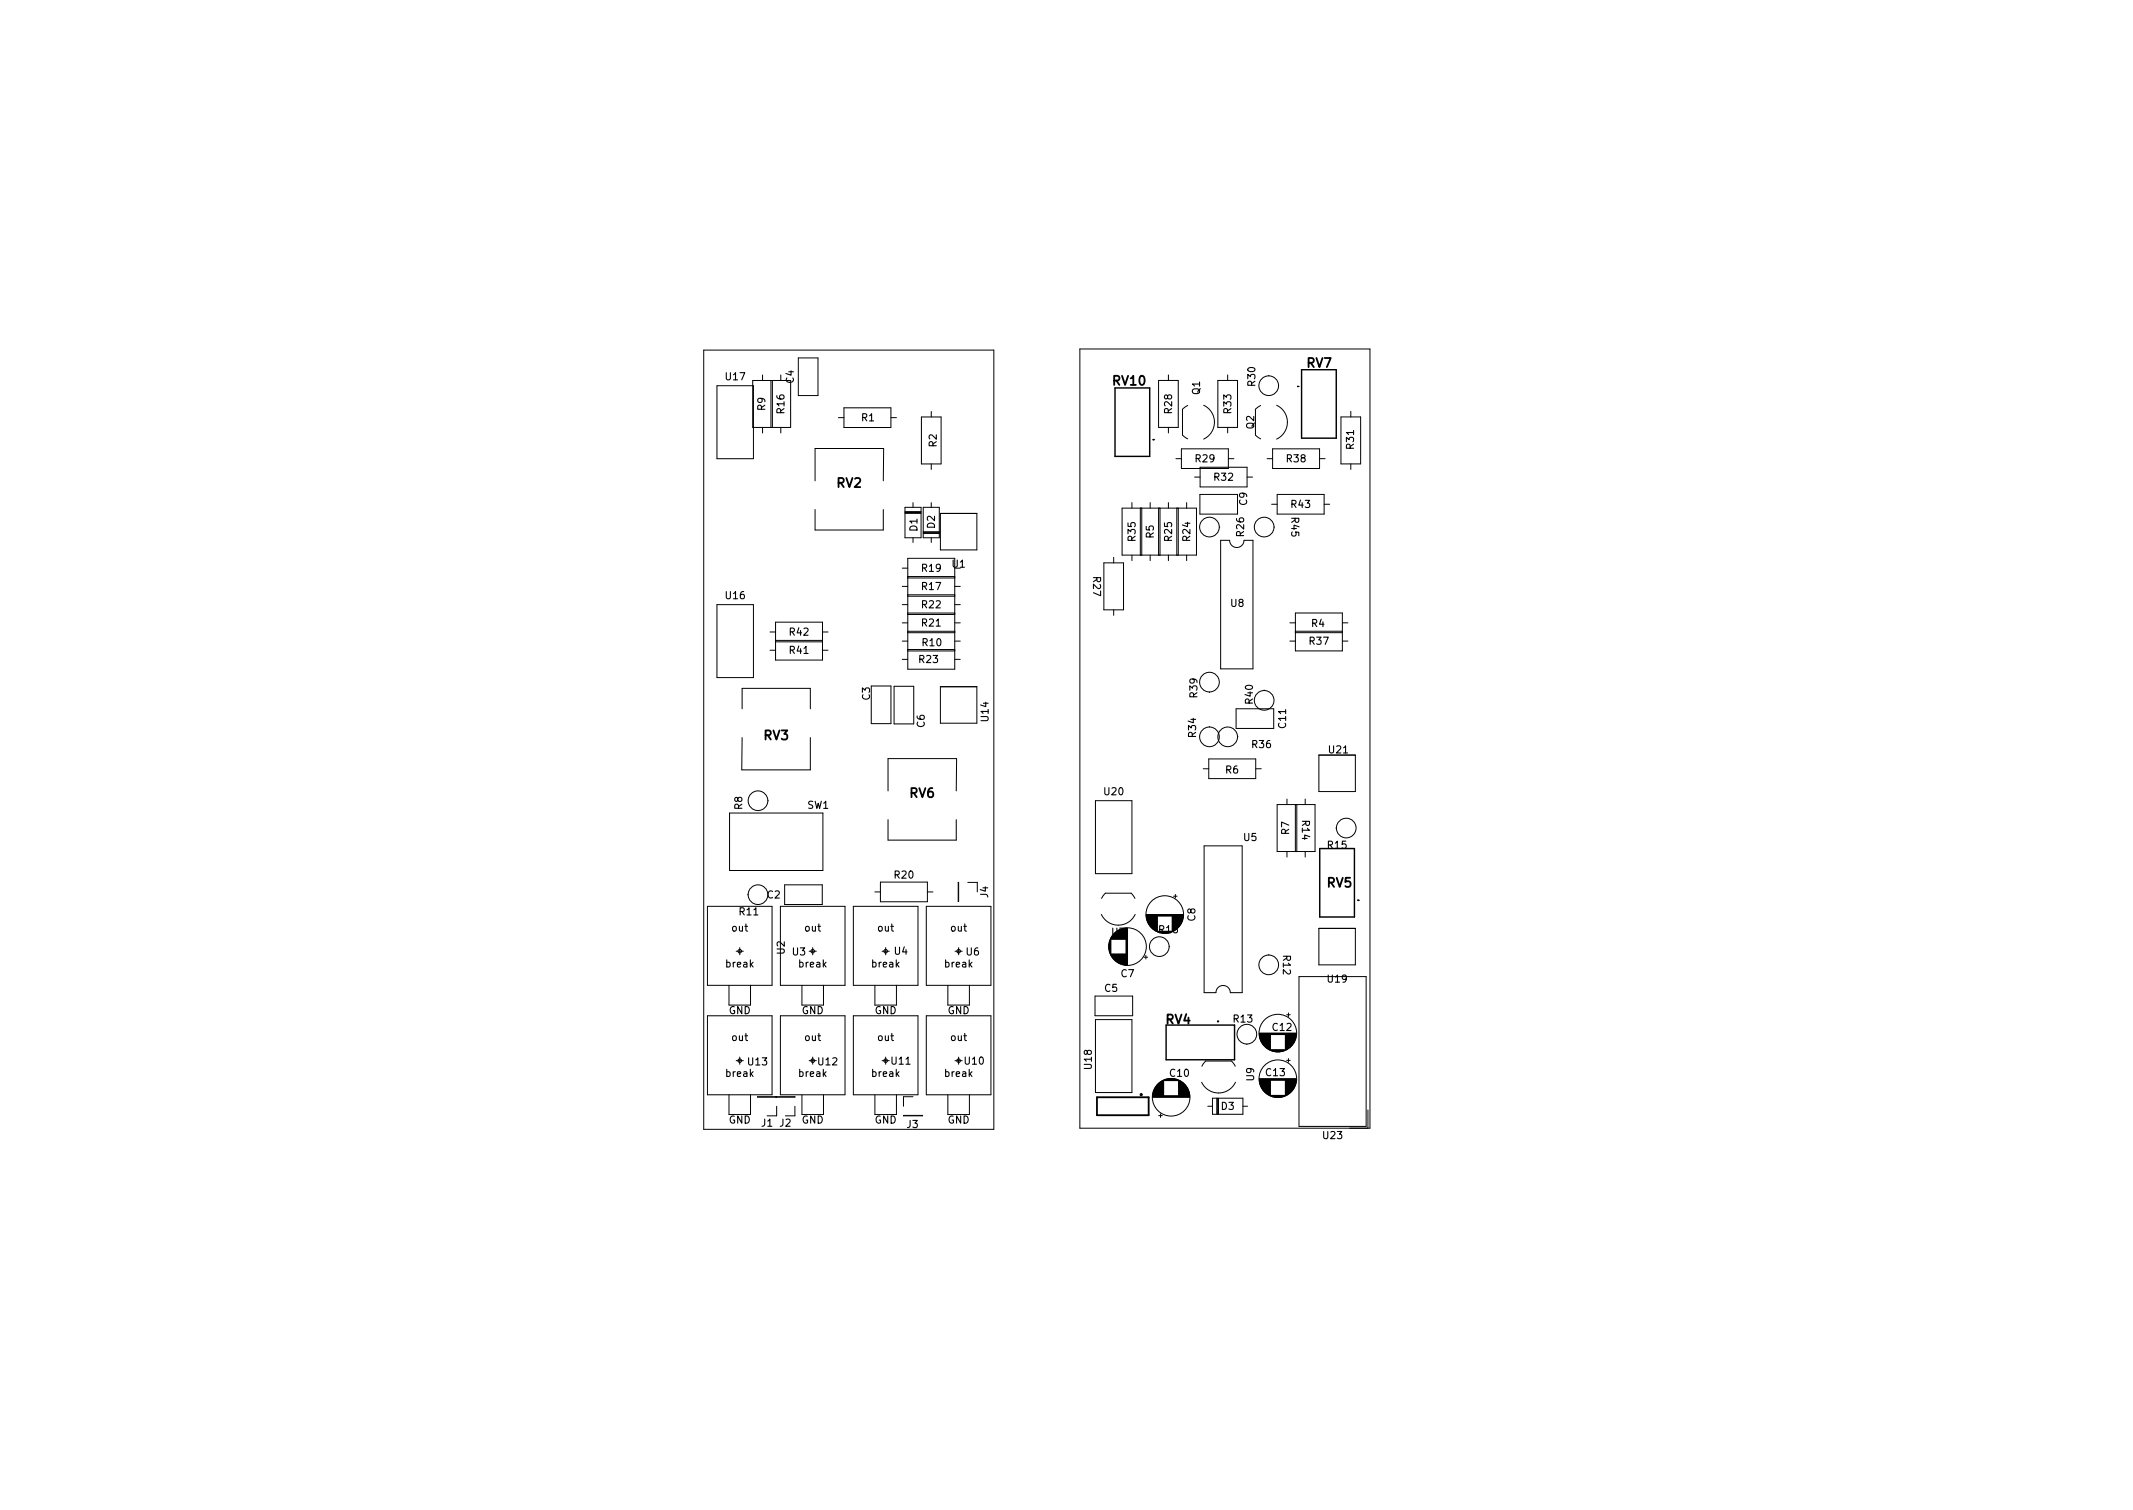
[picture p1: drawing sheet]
<svg xmlns="http://www.w3.org/2000/svg" width="297mm" height="210mm" viewBox="0 0 297 210" stroke-linecap="round" stroke-linejoin="round" font-family="sans-serif">
<defs><g id="words">
<g font-size="1.8">
<text x="155" y="53.7">RV10</text>
<text x="182" y="51.2">RV7</text>
<text x="116.5" y="67.9">RV2</text>
<text x="106.4" y="103">RV3</text>
<text x="126.7" y="111.1">RV6</text>
<text x="184.8" y="123.6">RV5</text>
<text x="162.4" y="142.6">RV4</text>
</g>
<g font-size="1.4">
<text x="101.1" y="52.9">U17</text>
<text x="110.5" y="53.4" transform="rotate(-90 110.5 53.4)">C4</text>
<text x="174.8" y="53.7" transform="rotate(-90 174.8 53.7)">R30</text>
<text x="106.6" y="57.1" transform="rotate(-90 106.6 57.1)">R9</text>
<text x="109.2" y="57.5" transform="rotate(-90 109.2 57.5)">R16</text>
<text x="120" y="58.7">R1</text>
<text x="163.2" y="57.5" transform="rotate(-90 163.2 57.5)">R28</text>
<text x="167.1" y="54.9" transform="rotate(-90 167.1 54.9)">Q1</text>
<text x="171.5" y="57.5" transform="rotate(-90 171.5 57.5)">R33</text>
<text x="174.6" y="59.7" transform="rotate(-90 174.6 59.7)">Q2</text>
<text x="130.4" y="62.2" transform="rotate(-90 130.4 62.2)">R2</text>
<text x="166.5" y="64.4">R29</text>
<text x="179.2" y="64.4">R38</text>
<text x="188.5" y="62.5" transform="rotate(-90 188.5 62.5)">R31</text>
<text x="169.1" y="66.9">R32</text>
<text x="173.7" y="70.3" transform="rotate(-90 173.7 70.3)">C9</text>
<text x="179.8" y="70.7">R43</text>
<text x="127.7" y="74" transform="rotate(-90 127.7 74)">D1</text>
<text x="130.2" y="73.6" transform="rotate(-90 130.2 73.6)">D2</text>
<text x="158.1" y="75.3" transform="rotate(-90 158.1 75.3)">R35</text>
<text x="160.7" y="74.9" transform="rotate(-90 160.7 74.9)">R5</text>
<text x="163.2" y="75.3" transform="rotate(-90 163.2 75.3)">R25</text>
<text x="165.8" y="75.3" transform="rotate(-90 165.8 75.3)">R24</text>
<text x="173.2" y="74.6" transform="rotate(-90 173.2 74.6)">R26</text>
<text x="179.8" y="72.1" transform="rotate(90 179.8 72.1)">R45</text>
<text x="101.1" y="83.4">U16</text>
<text x="128.4" y="82.2">R17</text>
<text x="128.4" y="79.6">R19</text>
<text x="132.6" y="79">U1</text>
<text x="152.2" y="80.4" transform="rotate(90 152.2 80.4)">R27</text>
<text x="110" y="88.5">R42</text>
<text x="128.4" y="84.7">R22</text>
<text x="128.4" y="87.2">R21</text>
<text x="128.5" y="90">R10</text>
<text x="171.4" y="84.5">U8</text>
<text x="182.4" y="89.8">R37</text>
<text x="182.6" y="87.3">R4</text>
<text x="110" y="91">R41</text>
<text x="128" y="92.3">R23</text>
<text x="121.1" y="97.5" transform="rotate(-90 121.1 97.5)">C3</text>
<text x="128.8" y="101.3" transform="rotate(-90 128.8 101.3)">C6</text>
<text x="137.7" y="100.4" transform="rotate(-90 137.7 100.4)">U14</text>
<text x="166.7" y="97.1" transform="rotate(-90 166.7 97.1)">R39</text>
<text x="174.5" y="98" transform="rotate(-90 174.5 98)">R40</text>
<text x="179.1" y="101.3" transform="rotate(-90 179.1 101.3)">C11</text>
<text x="166.6" y="102.6" transform="rotate(-90 166.6 102.6)">R34</text>
<text x="170.7" y="107.7">R6</text>
<text x="174.4" y="104.2">R36</text>
<text x="185.1" y="104.9">U21</text>
<text x="103.4" y="112.7" transform="rotate(-90 103.4 112.7)">R8</text>
<text x="112.4" y="112.6">SW1</text>
<text x="153.8" y="110.7">U20</text>
<text x="173.2" y="117.1">U5</text>
<text x="179.5" y="116.2" transform="rotate(-90 179.5 116.2)">R7</text>
<text x="181.3" y="114.3" transform="rotate(90 181.3 114.3)">R14</text>
<text x="184.9" y="118.2">R15</text>
<text x="106.9" y="125.1">C2</text>
<text x="124.6" y="122.3">R20</text>
<text x="137.6" y="125" transform="rotate(-90 137.6 125)">J4</text>
<text x="101.9" y="129.7">out</text>
<text x="103" y="127.4">R11</text>
<text x="112.1" y="129.7">out</text>
<text x="122.3" y="129.7">out</text>
<text x="132.4" y="129.7">out</text>
<text x="154.8" y="130.3">U7</text>
<text x="161.4" y="129.9">R18</text>
<text x="166.5" y="128.2" transform="rotate(-90 166.5 128.2)">C8</text>
<text x="101.2" y="134.7">break</text>
<text x="109.3" y="132.8" transform="rotate(-90 109.3 132.8)">U2</text>
<text x="110.4" y="133">U3</text>
<text x="111.3" y="134.7">break</text>
<text x="121.5" y="134.7">break</text>
<text x="124.6" y="132.9">U4</text>
<text x="131.6" y="134.7">break</text>
<text x="134.6" y="133">U6</text>
<text x="156.1" y="136.1">C7</text>
<text x="178.7" y="133.1" transform="rotate(90 178.7 133.1)">R12</text>
<text x="184.9" y="136.8">U19</text>
<text x="101.5" y="141.2">GND</text>
<text x="111.6" y="141.2">GND</text>
<text x="121.8" y="141.2">GND</text>
<text x="131.9" y="141.2">GND</text>
<text x="153.8" y="138.1">C5</text>
<text x="171.8" y="142.4">R13</text>
<text x="177.3" y="143.5">C12</text>
<text x="101.2" y="149.9">break</text>
<text x="101.9" y="144.9">out</text>
<text x="104.2" y="148.3">U13</text>
<text x="111.3" y="149.9">break</text>
<text x="112.1" y="144.9">out</text>
<text x="114" y="148.3">U12</text>
<text x="121.5" y="149.9">break</text>
<text x="122.3" y="144.9">out</text>
<text x="124.2" y="148.2">U11</text>
<text x="131.6" y="149.9">break</text>
<text x="132.4" y="144.9">out</text>
<text x="134.4" y="148.2">U10</text>
<text x="152" y="148.8" transform="rotate(-90 152 148.8)">U18</text>
<text x="163" y="149.9">C10</text>
<text x="176.3" y="149.8">C13</text>
<text x="170.1" y="154.5">D3</text>
<text x="174.6" y="150.5" transform="rotate(-90 174.6 150.5)">U9</text>
<text x="101.5" y="156.4">GND</text>
<text x="106.1" y="156.9">J1</text>
<text x="108.6" y="156.9">J2</text>
<text x="111.6" y="156.4">GND</text>
<text x="121.8" y="156.4">GND</text>
<text x="126.3" y="157.1">J3</text>
<text x="131.9" y="156.4">GND</text>
<text x="184.3" y="158.6">U23</text>
</g>
</g></defs>
<g fill="none" stroke="#000" stroke-width=".14">
<path d="M98 48.7h40.4v108.5h-40.4zM99.8 53.7h5.1v10.2h-5.1zM104.8 53h5.3v6.5h-5.3zM106.2 52.2v.8M106.2 59.5v.8M107.4 53v6.5M107.6 53v6.5M108.7 52.2v.8M108.7 59.5v.8M111.2 49.8h2.7v5.3h-2.7zM116.8 58.2h.7M117.5 56.8h6.6v2.7h-6.6z"/>
<path d="M124.1 58.2h.7M128.3 58.1h2.8v6.5h-2.8zM129.7 57.3v.8M150.4 48.6h40.4v108.5h-40.4zM161.3 53h2.8v6.5h-2.8zM162.7 52.2v.8M162.7 59.5v.8M165.4 56.5l-.7 .5v3.6l.7 .5M167.6 56.4a2.6 2.6 0 0 1 1.5 2.4 2.6 2.6 0 0 1-1.5 2.3M169.6 53h2.7v6.5h-2.7zM171 52.2v.8M171 59.5v.8"/>
<path d="M175.6 56.5l-.8 .5v3.6l.8 .5M176.7 52.3h.1M177.8 56.4a2.6 2.6 0 0 1 1.5 2.4 2.6 2.6 0 0 1-1.5 2.3M180.7 53.8h.1M180.8 53.8h.1M186.7 58.1h2.8v6.5h-2.8zM188.1 57.3v.8M113.5 71v2.8h9.5v-2.8M113.5 67v-4.5h9.6l-.1 4.5M125.6 79.1h.8M126 70.6h2.3v4.3h-2.3zM126 71.2h2.3"/>
<path d="M126 71.5h2.3M126 71.4h2.3M126.4 77.7h6.6v15.5h-6.6zM127.1 70v.6M127.1 74.9v.6M128.6 70.6h2.2v4.3h-2.2zM128.6 74.2h2.2M128.6 74h2.2M128.6 74.3h2.2M129.7 64.6v.8M129.7 70v.6M129.7 74.9v.6"/>
<path d="M131 71.5h5v5.1h-5zM153.7 78.4h2.8v6.5h-2.8zM155.1 77.6v.8M156.3 70.8h10.3v6.5h-10.3zM157.6 70v.8M157.6 77.3v.8M158.8 70.8v6.5M159 70.8v6.5M160.2 70v.8M160.2 77.3v.8M160.6 61.2h.1M160.7 61.2h.1"/>
<path d="M161.3 70.8v6.5M161.5 70.8v6.5M162.7 70v.8M162.7 77.3v.8M163.8 63.9h.7M163.9 70.8v6.5M164.1 70.8v6.5M164.5 62.5h6.6v2.7h-6.6zM165.3 70v.8M165.3 77.3v.8M166.4 66.4h.7M167.1 68.8h5.2v2.8h-5.2z"/>
<path d="M167.1 65.1h6.6v2.7h-6.6zM169.8 73.4h.1M170 75.2h1.2a1 1 0 0 0 1 1 1 1 0 0 0 1-1h1.3v17.9h-4.5zM171.1 63.9h.7M173.7 66.4h.7M176.5 63.9h.7M177.1 70.2h.8M177.2 62.5h6.6v2.7h-6.6zM177.4 73.4h.1M177.9 68.8h6.5v2.8h-6.5zM183.8 63.9h.7M184.4 70.2h.8"/>
<path d="M188.1 64.6v.8M99.8 84.2h5.1v10.2h-5.1zM103.3 98.7v-2.8h9.5v2.8M107.2 90.5h.8M107.2 88h.8M108 86.6h6.5v5.3h-6.5zM108 89.2h6.5M108 89.4h6.5M114.5 90.5h.8M114.5 88h.8M121.3 95.5h2.8v5.3h-2.8zM124.5 95.6h2.7v5.2h-2.7z"/>
<path d="M125.6 89.3h.8M125.6 84.2h.8M125.6 81.7h.8M125.6 86.7h.8M125.6 91.8h.8M126.4 90.6h6.6M126.4 87.9h6.6M126.4 82.8h6.6M126.4 85.6h6.6M126.4 83h6.6M126.4 80.3h6.6M126.4 85.4h6.6"/>
<path d="M126.4 88.1h6.6M126.4 80.5h6.6M126.4 90.4h6.6M131 95.6h5v5.1h-5zM133 89.3h.7M133 84.2h.7M133 81.7h.7M133 86.7h.7M133 91.8h.7M155.1 84.9v.8M168.4 96.4h.1M172.1 98.7h5.3v2.7h-5.3z"/>
<path d="M176 96.1v.1M179.6 89.3h.8M179.6 86.7h.8M180.4 87.9h6.5M180.4 85.4h6.5v5.2h-6.5zM180.4 88.1h6.5M186.9 89.3h.8M186.9 86.7h.8M101.6 113.2h13v8h-13zM103.3 102.7v4.5h9.5v-4.5M106.9 111.5h.1M123.7 110.1v-4.5h9.5v4.5"/>
<path d="M123.7 114.1v2.9h9.5v-2.9M152.6 111.5h5v10.2h-5zM167.6 107h.7M167.7 117.8h5.3v20.4h-1.7a1 1 0 0 0-1-1 1 1 0 0 0-1 1h-1.6zM168.3 105.7h6.6v2.7h-6.6zM168.4 101.2h.1M172.3 102.6h.1M174.9 107h.7M177.9 112h5.2v6.6h-5.2zM179.2 111.3v.7M179.2 118.6v.7M180.4 112v6.6"/>
<path d="M180.6 112v6.6M181.8 111.3v.7M181.8 118.6v.7M183.7 105.1h5v5.1h-5zM186 115.3h.1M98.5 126.2h9v11h-9zM101.5 137.2v2.8h3v-2.8M102.5 132.5h1M103 132v1M104.1 124.6h.1M108.7 126.2h9v11h-9zM109.3 123.2h5.2v2.7h-5.2z"/>
<path d="M111.7 137.2v2.8h3v-2.8M112.7 132.5h1M113.2 132v1M118.8 126.2h9v11h-9zM121.8 137.2v2.8h3v-2.8M121.8 124.2h.8M122.6 122.8h6.5v2.8h-6.5zM122.8 132.5h1M123.3 132v1M129 126.2h9v11h-9zM129.1 124.2h.8M132 137.2v2.8h3v-2.8"/>
<path d="M133 132.5h1M133.4 122.9l.1 2.6zM133.5 132v1M134.8 122.9h1.3v1.3M152.5 138.7h5.2v2.7h-5.2zM153.4 127.3a2.6 2.6 0 0 0 2.3 1.5 2.6 2.6 0 0 0 2.4-1.5M153.4 125.1l.5-.7h3.6l.6 .7M154.4 131.5v.6M154.5 131.3v1M154.5 131.1v1.4M154.5 131v1.6M154.6 130.9v1.8"/>
<path d="M154.6 130.8v2M154.7 130.7v2.2M154.7 130.6v2.4M154.7 132.9v.2M154.8 132.9v.2M154.8 132.9v.3M154.9 132.9v.4M154.9 132.9v.5M155 132.9v.5M155 132.9v.6M155.1 132.9v.6M155.1 132.9v.7"/>
<path d="M155.2 132.9v.7M155.2 132.9v.8M155.3 132.9v.8M155.3 132.9v.9M155.4 132.9v.9M155.5 132.9v1M155.6 132.9v1.1M155.7 132.9v1.1M155.7 132.9v1.2M155.8 132.9v1.2M155.9 132.9v1.2M155.9 132.9v1.3"/>
<path d="M156 132.9v1.3M156.1 132.9v1.3M156.2 132.9v1.4M156.3 132.9v1.4M156.4 132.9v1.4M156.5 132.9v1.4M156.6 132.9v1.5M156.7 132.9v1.5M156.8 132.9v1.5M156.8 129.2v5.2M156.9 129.2v5.2M157 129.2v5.2"/>
<path d="M159.3 133.3h.5M159.6 133v.5M159.6 127.3h5.2M159.6 127.4h5.2M159.6 127.5h5.2M159.6 127.6h1.6M159.6 127.7h1.6M159.7 127.7h1.5M159.7 127.8h1.5M159.7 127.9h1.5M159.7 128h1.5M159.7 128.1h1.5"/>
<path d="M159.8 128.2h1.4M159.8 128.3h1.4M159.8 128.4h1.4M159.9 128.4h1.3M159.9 128.5h1.3M159.9 128.6h1.3M160 128.6h1.2M160 128.7h1.2M160.1 128.8h1.1M160.1 128.9h1.1M160.2 128.9h1M160.2 129h1"/>
<path d="M160.3 129.1h.9M160.4 129.2h.8M160.5 129.3h.7M160.6 129.3h.6M160.6 129.4h.6M160.7 129.5h.5M160.8 129.5h.4M160.9 129.6h.3M161 129.6h.2M161 129.7h2.4M162.8 131.8h.1M163.2 127.6h1.6"/>
<path d="M163.2 127.7h1.6M163.2 127.8h1.5M163.2 127.9h1.5M163.2 128h1.5M163.2 128.1h1.5M163.2 128.2h1.4M163.2 128.3h1.4M163.2 128.4h1.4M163.2 128.5h1.3M163.2 128.6h1.3M163.4 124.8h.5M163.7 124.5v.5"/>
<path d="M176.7 132.9v.1M180.9 136h9.3v20.8h-9.3zM183.7 129.3h5v5.1h-5zM189.1 125.4h.1M189.2 125.4h.1M98.5 141.4h9v11h-9zM101.5 152.4v2.8h3v-2.8M102.5 147.7h1M103 147.2v1M105.5 152.7l5.2 .1zM108 152.7v.1M108.2 154v1.4h-1.4"/>
<path d="M108.2 152.7v.1M108.7 141.4h9v11h-9zM110.7 154v1.4h-1.3M111.7 152.4v2.8h3v-2.8M112.7 147.7h1M113.2 147.2v1M118.8 141.4h9v11h-9zM121.8 152.4v2.8h3v-2.8M122.8 147.7h1M123.3 147.2v1M125.8 155.3l2.7 .1zM127.1 152.7h-1.3v1.3"/>
<path d="M129 141.4h9v11h-9zM132 152.4v2.8h3v-2.8M133 147.7h1M133.5 147.2v1M152.6 142h5v10.1h-5zM160.5 152.8h5.2M160.5 152.7h5.2M160.5 152.6h5.2M160.5 152.5h1.6M160.5 152.4h1.6M160.5 152.3h1.6M160.6 152.3h1.5"/>
<path d="M160.6 152.2h1.5M160.6 152.1h1.5M160.6 152h1.5M160.7 151.9h1.4M160.7 151.8h1.4M160.7 151.7h1.4M160.8 151.7h1.3M160.8 151.6h1.3M160.8 151.5h1.3M160.9 151.5h1.2M160.9 151.4h1.2M160.9 151.3h1.2"/>
<path d="M161 151.3h1.1M161 151.2h1.1M161.1 151.2h1M161.1 151.1h1M161.2 151.1h.9M161.2 151h.9M161.3 150.9h.8M161.4 155.3h.5M161.4 150.8h.7M161.5 150.7h.6M161.6 150.7h.5M161.6 155.1v.5"/>
<path d="M161.6 150.6h.5M161.7 150.6h.4M161.8 150.5h.3M161.9 150.5h2.4M162 150.4h2.2M162.1 150.4h2M162.2 150.3h1.8M162.3 150.3h1.6M162.4 150.3h1.4M164.1 152.5h1.6M164.1 152.4h1.5M164.1 152.3h1.5"/>
<path d="M164.1 152.2h1.5M164.1 152.1h1.5M164.1 152h1.5M164.1 152h1.4M164.1 151.9h1.4M164.1 151.8h1.4M164.1 151.7h1.4M164.1 151.7h1.3M164.1 151.6h1.3M164.1 151.5h1.2M164.1 151.4h1.2M164.1 151.3h1.1"/>
<path d="M164.1 151.2h1.1M164.1 151.2h1M164.1 151.1h1M164.1 151.1h.9M164.1 151h.9M164.1 150.9h.8M164.1 150.9h.7M164.1 150.8h.7M164.1 150.8h.6M164.1 150.7h.5M164.1 150.6h.4M164.1 150.5h.3"/>
<path d="M164.1 150.5h.2M164.1 150.7h.6M164.1 151.5h1.3M167.3 150.7a2.6 2.6 0 0 0 2.4 1.5 2.6 2.6 0 0 0 2.4-1.5M167.4 148.5l.5-.8h3.6l.5 .8M168.2 154h.6M168.8 152.9h4.3v2.3h-4.3zM169.4 152.9v2.3M169.6 152.9v2.3M169.6 142.3h.1M169.6 142.2h.1M169.6 142.2v.1"/>
<path d="M169.7 152.9v2.3M173.1 154h.6M173.6 145.4h.1M175.4 150.2h5.1M175.4 143.9h5.1M175.4 150.3h5.1M175.4 144h5.1M175.4 150.4h5.1M175.4 144.1h5.1M175.4 150.4h1.5M175.4 144.1h1.5M175.4 150.5h1.5"/>
<path d="M175.4 144.2h1.5M175.4 150.6h1.5M175.4 144.3h1.5M175.4 150.7h1.5M175.4 144.4h1.5M175.4 150.8h1.5M175.4 144.5h1.5M175.5 150.8h1.4M175.5 144.5h1.4M175.5 150.9h1.4M175.5 144.6h1.4M175.5 151h1.4"/>
<path d="M175.5 144.7h1.4M175.5 151.1h1.4M175.5 144.8h1.4M175.6 151.2h1.3M175.6 144.8h1.3M175.6 144.9h1.3M175.6 151.3h1.3M175.6 145h1.3M175.6 151.4h1.3M175.7 151.4h1.2M175.7 145.1h1.2M175.7 151.5h1.2"/>
<path d="M175.7 145.2h1.2M175.8 151.6h1.1M175.8 145.2h1.1M175.8 145.3h1.1M175.8 151.7h1.1M175.9 151.7h1M175.9 145.4h1M175.9 151.8h1M175.9 145.5h1M176 151.9h.9M176 145.5h.9M176 145.6h.9"/>
<path d="M176.1 152h.8M176.1 145.6h.8M176.1 145.7h.8M176.2 152.1h.7M176.2 145.7h.7M176.2 145.8h.7M176.3 152.2h.6M176.3 145.8h.6M176.3 145.9h.6M176.4 152.3h.5M176.4 145.9h.5M176.5 152.3h.4"/>
<path d="M176.5 146h.4M176.5 152.4h.4M176.6 152.4h.3M176.6 146.1h.3M176.7 152.5h.2M176.7 146.1h.2M176.8 152.5h2.3M176.8 146.2h2.3M176.9 152.6h2.1M176.9 146.2h2.1M176.9 146.3h2.1M177 152.6h1.9"/>
<path d="M177 146.3h1.9M177.1 152.7h1.7M177.1 146.3h1.7M177.3 152.7h1.3M177.3 146.4h1.3M177.4 152.8h1.1M177.4 146.4h1.1M177.7 152.8h.5M177.7 146.5h.5M179 152.4h.3M179 152.5h.2M179 152.4h.4"/>
<path d="M179 152.3h.5M179 152.2h.6M179 152.2h.7M179 152.1h.7M179 152h.8M179 152h.9M179 151.9h.9M179 151.8h1M179 151.7h1M179 151.7h1.1M179 151.6h1.1M179 151.6h1.2"/>
<path d="M179 151.5h1.2M179 151.4h1.2M179 151.4h1.3M179 151.3h1.3M179 151.2h1.3M179 151.1h1.4M179 151h1.4M179 150.9h1.4M179 150.8h1.5M179 150.7h1.5M179 150.6h1.5M179 150.5h1.5"/>
<path d="M179 150.4h1.5M179 146.1h.2M179 146.1h.3M179 146h.4M179 146h.5M179 145.9h.5M179 145.9h.6M179 145.8h.7M179 145.7h.7M179 145.7h.8M179 145.6h.9M179 145.5h.9"/>
<path d="M179 145.5h1M179 145.4h1M179 145.3h1.1M179 145.2h1.2M179 145.1h1.2M179 145h1.3M179 144.9h1.3M179 144.8h1.3M179 144.8h1.4M179 144.7h1.4M179 144.6h1.4M179 144.5h1.4"/>
<path d="M179 144.5h1.5M179 144.4h1.5M179 144.3h1.5M179 144.2h1.5M179 144.1h1.5M179.2 147.7h.5M179.2 141.3h.5M179.4 141.1v.5M179.4 147.4v.5M190.5 154.6v2.5"/>
<circle cx="176.7" cy="53.7" r="1.37"/>
<circle cx="168.4" cy="73.4" r="1.37"/>
<circle cx="176" cy="73.4" r="1.37"/>
<circle cx="168.4" cy="95" r="1.37"/>
<circle cx="176" cy="97.5" r="1.37"/>
<circle cx="105.6" cy="111.5" r="1.37"/>
<circle cx="168.4" cy="102.6" r="1.37"/>
<circle cx="171" cy="102.6" r="1.37"/>
<circle cx="187.5" cy="115.3" r="1.37"/>
<circle cx="103" cy="132.5" r=".25"/>
<circle cx="105.6" cy="124.6" r="1.37"/>
<circle cx="113.2" cy="132.5" r=".25"/>
<circle cx="123.3" cy="132.5" r=".25"/>
<circle cx="133.5" cy="132.5" r=".25"/>
<circle cx="157" cy="131.8" r="2.62"/>
<circle cx="161.4" cy="131.8" r="1.37"/>
<circle cx="162.2" cy="127.3" r="2.62"/>
<circle cx="176.7" cy="134.4" r="1.37"/>
<circle cx="103" cy="147.7" r=".25"/>
<circle cx="113.2" cy="147.7" r=".25"/>
<circle cx="123.3" cy="147.7" r=".25"/>
<circle cx="133.5" cy="147.7" r=".25"/>
<circle cx="163.1" cy="152.8" r="2.62"/>
<circle cx="173.6" cy="144" r="1.37"/>
<circle cx="178" cy="143.9" r="2.62"/>
<circle cx="178" cy="150.2" r="2.62"/>
</g>
<path d="M155.3 54h4.8v9.6h-4.8zM181.3 51.5h4.8v9.5h-4.8zM183.8 118.2h4.8v9.5h-4.8zM162.4 142.7h9.5v4.9h-9.5z" fill="none" stroke="#000" stroke-width=".2"/>
<circle cx="158.9" cy="152.4" r=".15" fill="#000" stroke="#000" stroke-width=".14"/>
<path d="M152.8 152.8h7.2v2.5h-7.2z" fill="none" stroke="#000" stroke-width=".25"/>
<use href="#words"/>
</svg>
